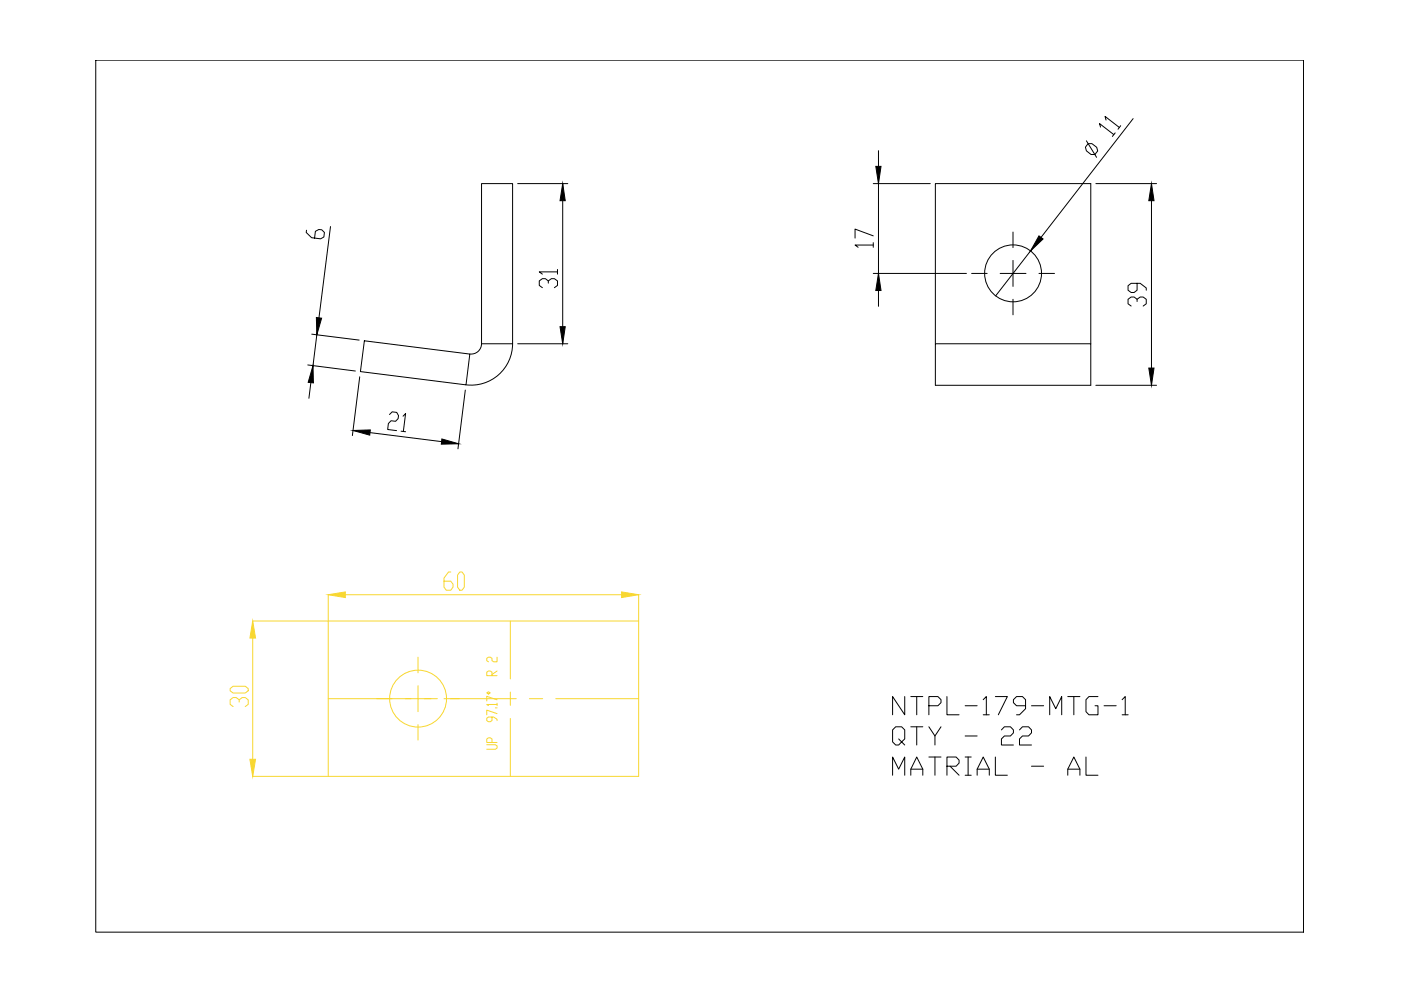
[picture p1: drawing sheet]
<svg xmlns="http://www.w3.org/2000/svg" width="420mm" height="297mm" viewBox="0 0 420 297" stroke-linecap="round" stroke-linejoin="round" font-family="sans-serif">
<!-- layer: 0 -->
<g fill="none" stroke="#000" stroke-width=".3">
<path d="M28.7 18h362.3v261.4h-362.3zM391 18h.1M391 18v261.4M330 38.1l-.3-1.1 4.3 3.3M331.7 36l-.3-1.1 4.3 3.3M334.4 39.8l-.8 1.1M336.1 37.7l-.8 1M339.8 35.6l-41.2 53.1M155.3 55h15M168.8 55v48M261.9 55h17.1M263.5 45.2v46.6"/>
<path d="M325.8 42.2l3.1 5M326.3 43.1h1.2l1.4 1.1 .3 1.1-.8 1h-1.2l-1.4-1.1-.3-1.1zM328.6 55h18.3M345.3 55v60.5M91.9 69l-.1 .7 1.6 1.5 2.8 .4 .9-.6 .2-1.3-.8-.8-.9-.1-1 .5-.3 2.1M99.1 67.9l-6.5 51.5M261.9 73.4h-5.5l1 .7M261.9 70.7l-5.5-2v2.7M261.9 72.7v1.4M303.8 78.1v3.9h-3.9M303.8 69.6v4.6M164.4 84.9v-.7l-.9-.7h-.8l-1 .7v1.4l1 .6"/>
<path d="M164.4 84.2l1-.7h.9l.9 .7v1.4l-.9 .6M167.2 81.5h-5.5l1 .7M167.2 80.8v1.4M261.9 82h27.9M291.4 82h4.7M303.8 89.7v4.7M307.7 82h-3.9v3.9M311.6 82h4.6M341 90.4v-.7l-.9-.7h-.9l-.9 .7v1.4l.9 .6M341 89.7l.9-.7h.9l1 .7v1.4l-1 .6M341 84.9v2.1l-.9 .7h-.9l-.9-.7v-1.4l.9-.7h2.7l1.9 1.4v.7M92.3 109.4l14.3 1.8"/>
<path d="M93.5 100.2l14.2 1.7M107.9 112.9l-2.2 17.7M109.3 102.2l31.6 3.9-1.1 9.3-31.7-4zM139.5 116.9l-2.2 17.6M144.4 103a3.1 3.1 0 0 1-3.5 3.1M144.4 103v-48h9.3v48M144.4 103h9.3M153.7 103a12.4 12.4 0 0 1-13.9 12.3M155.3 103h15M280.5 103h46.6v12.5h-46.6zM280.5 103v-48h46.6v48M328.6 115.5h18.3"/>
<path d="M105.9 129l31.6 4M116.8 124.2l.8-.8 1.4 .2 .5 1-.1 .9-.8 .8-1.3-.2-.8 .9-.2 1.7 2.6 .4M120.3 129.2l1.3 .2M120.9 124.8l.7-.8-.6 5.3M271.3 208.8v5.4l-3.6-5.4v5.4M273.1 208.8h3.6M273.1 217.8h3.6M274.9 208.8v5.4M274.9 217.8v5.5M278.6 211.5h2.7l.9-.9v-.9l-.9-.9h-2.7v5.4M278.6 217.8l1.8 2.8v2.7M282.2 217.8l-1.8 2.8"/>
<path d="M284 208.8v5.4h3.6M289.4 211.5h3.6M294.9 209.7l.9-.9v5.4M294.9 214.2h1.8M298.5 208.8h3.6l-2.7 5.4M300.3 218.8l.9-1h1.8l.9 1v.9l-.9 .9h-1.8l-.9 .9v1.8h3.6M305.7 218.8l.9-1h1.9l.8 1v.9l-.8 .9h-1.9l-.9 .9v1.8h3.6M307.6 211.5h-2.7l-1-.9v-.9l1-.9h1.7l1 .9v2.7l-1.9 1.8h-.8M309.3 211.5h3.7M314.8 214.2v-5.4l1.8 3.6 1.8-3.6v5.4M320.2 208.8h3.7M322 208.8v5.4"/>
<path d="M329.3 208.8h-2.7l-.9 .9v3.6l.9 .9h2.7v-2.7h-.9M331.1 211.5h3.6M336.5 209.7l1-.9v5.4M336.5 214.2h1.8M267.7 232.4v-5.5l1.8 3.6 1.8-3.6v5.5M269.5 221.5l.9 .9-.9 .9h-.9l-.9-.9v-3.6l.9-1h1.8l.9 1v2.7l-.9 .9 .9 .9M273.1 232.4v-1.9l1.8-3.6 1.8 3.6v1.9M273.1 230.5h3.6M278.6 226.9h3.6M280.4 226.9v5.5M284 229.7h2.7l.9-1v-.9l-.9-.9h-2.7v5.5M284.9 229.7l2.7 2.7"/>
<path d="M289.4 220.6h3.6M289.4 226.9h1.9M289.4 232.4h1.9M290.3 226.9v5.5M293 232.4v-1.9l1.9-3.6 1.8 3.6v1.9M293 230.5h3.7M298.5 226.9v5.5h3.6M309.3 229.7h3.7M320.2 232.4v-1.9l1.8-3.6 1.9 3.6v1.9M320.2 230.5h3.7M325.7 226.9v5.5h3.6M391 279.4h.1"/>
<circle cx="303.8" cy="81.9" r="8.5"/>
</g>
<path d="M168.8 55l.7 5.2h-1.5zM262.7 49.9h1.5l-.7 5.1zM345.3 55l.8 5.2h-1.6zM311.6 70.7l1.2 .9-3.8 3.6zM263.5 82l.7 5.1h-1.5zM93.9 109.6l.1 5.2-1.6-.2zM94.9 95.2l1.5 .2-1.4 5zM168 97.9h1.5l-.7 5.1zM344.5 110.3h1.6l-.8 5.2zM105.9 129l5.2-.1-.2 1.5zM132.5 131.6l5 1.4-5.2 .1z" fill="#000" stroke="#000" stroke-width=".3"/>
<g fill="none" stroke="#f8d731" stroke-width=".3">
<path d="M98.4 178.3v7.7M103.6 178.3h82.8M135.2 171.5h-.7l-1.3 1.8v2.7l.6 .9h1.4l.7-.9v-.9l-.7-.9h-2M137.9 171.5h.7l.6 .9v3.6l-.6 .9h-.7l-.7-.9v-3.6zM191.5 178.3v7.7M75.8 186.1h22.6M75.8 191.3v36.3M98.4 186.1h93.1v46.6h-93.1zM125.4 197v4.7M149.1 197v1.4h-1l-.6-.4v-.7l-.5-.3h-.5l-.5 .3v.7l.5 .4M153 186.1v17.4M69 206.4l.9-.7h3.6l.9 .7v.7l-.9 .6h-3.6l-.9-.6z"/>
<path d="M71.7 210.4v-.6l-.9-.7h-.9l-.9 .7v1.3l.9 .7M71.7 209.8l.9-.7h.9l.9 .7v1.3l-.9 .7M98.4 209.4h24.9M125.4 205.5v3.9h-3.9M125.4 217.2v4.6M127.2 209.4h4M129.3 209.4h-3.9v3.9M133.2 209.4h21.6M146 207.7l.5-.4 .5 .4-.5 .3zM147.5 214.9v1.1l-.5 .3h-.5l-.5-.3v-.7l.5-.4h1.6l1 .7v.4M147.5 202.5v-1l-.5-.4h-.5l-.5 .4v1h3.1M148.6 212.2h.5"/>
<path d="M149.1 213.9l-3.1-1v1.3M149.1 211.2h-3.1l.5 .3M149.1 209.8l-3.1-1.1v1.4M149.1 210.8v.7M149.1 201.1l-1.6 1.1M153 207.4v4M153 215.3v17.4M158.8 209.4h3.9M166.7 209.4h24.8M75.8 232.7h22.6M146 223.2h2.6l.5 .4v.6l-.5 .4h-2.6M147.5 222.5v-1l-.5-.4h-.5l-.5 .4v1h3.1"/>
<circle cx="125.4" cy="209.4" r="8.5"/>
</g>
<g fill="#f8d731" stroke="#f8d731" stroke-width=".3">
<path d="M186.4 177.4l5.1 .9-5.1 .8z"/>
<path d="M98.4 178.3l5.2-.9v1.7z"/>
<path d="M74.9 227.6h1.7l-.8 5.1z"/>
<path d="M75.8 186.1l.8 5.2h-1.7z"/>
</g>
</svg>
